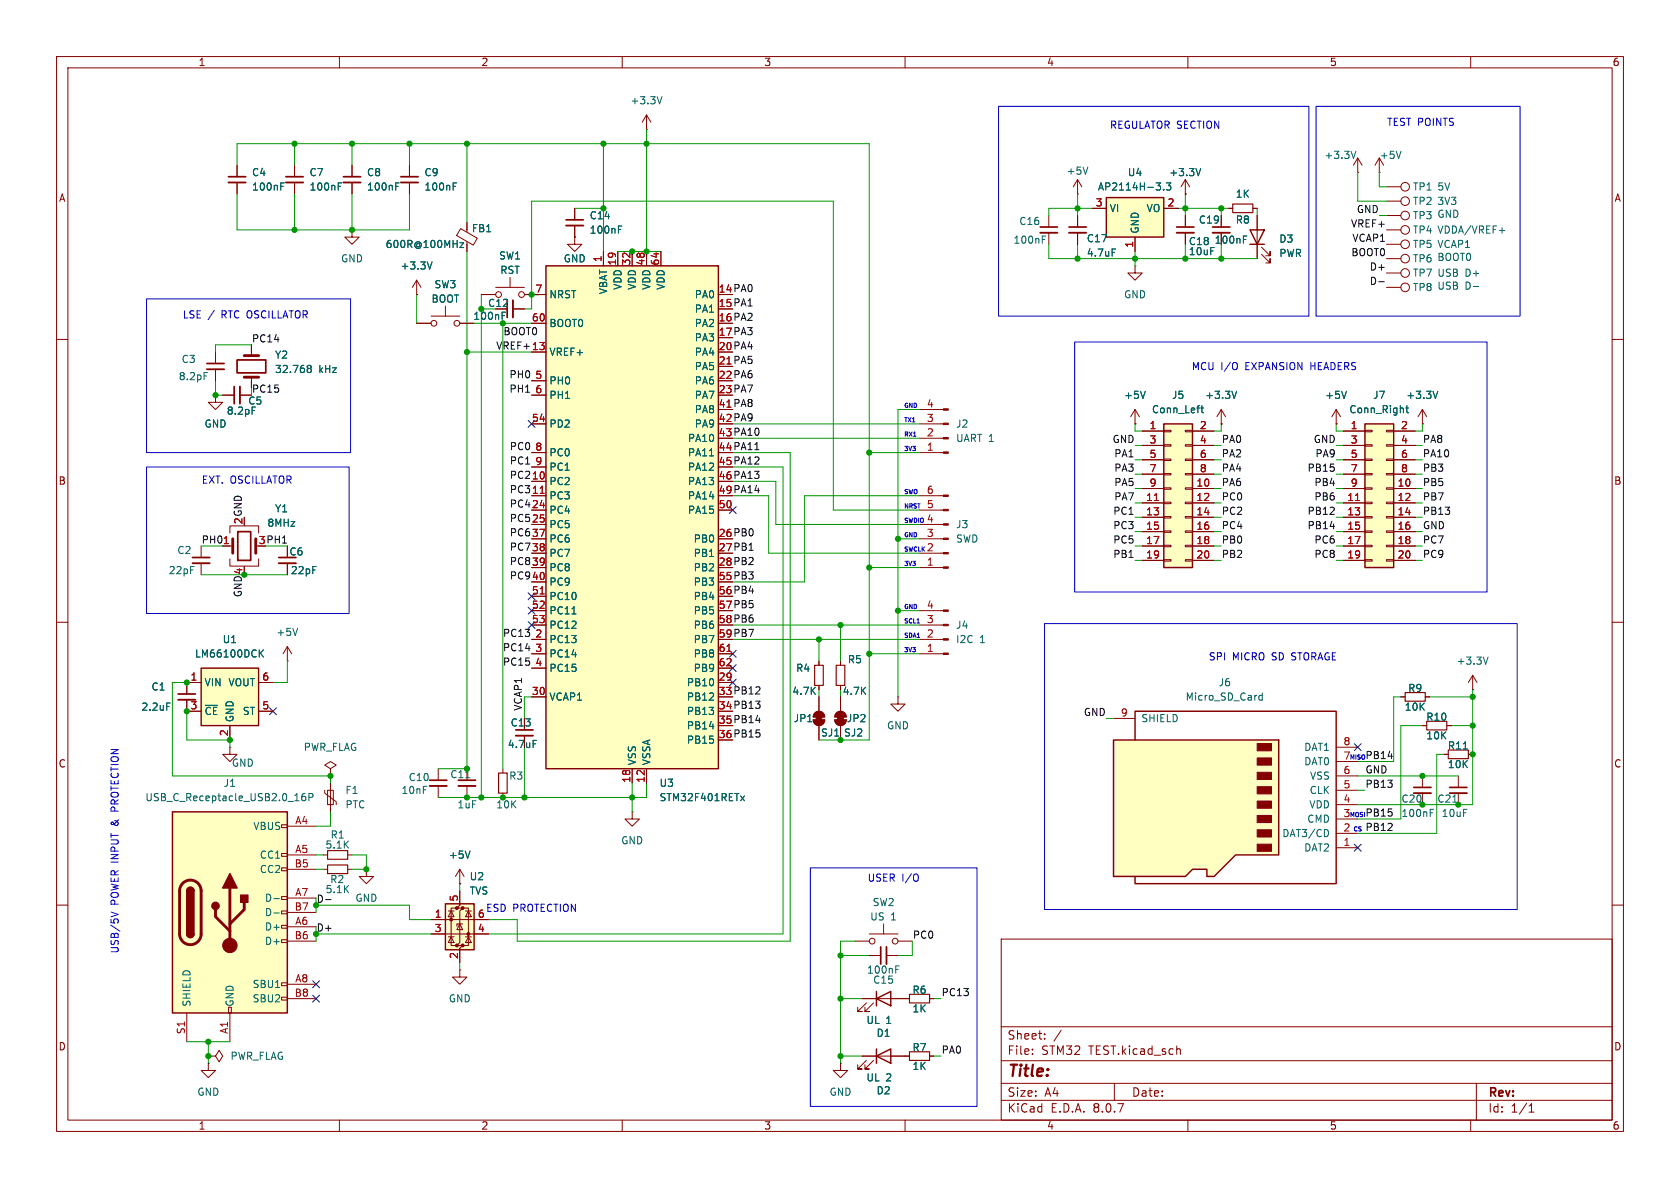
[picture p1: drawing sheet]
<svg xmlns="http://www.w3.org/2000/svg" width="297mm" height="210mm" viewBox="0 0 297 210" stroke-linecap="round" stroke-linejoin="round" font-family="sans-serif">
<defs><g id="words">
<text font-size="2.8" fill="#840000" x="178" y="190.9">Title:</text>
<g font-size="2.1" fill="#840000">
<text x="178" y="184">Sheet:</text>
<text x="178" y="186.7">File:</text>
<text x="184.1" y="186.7">STM32</text>
<text x="192.5" y="186.7">TEST.kicad_sch</text>
<text x="178" y="196.9">KiCad</text>
<text x="178" y="194.1">Size:</text>
<text x="184.7" y="194.1">A4</text>
<text x="185.7" y="196.9">E.D.A.</text>
<text x="193.3" y="196.9">8.0.7</text>
<text x="200" y="194.1">Date:</text>
<text x="263" y="194.3">Rev:</text>
<text x="263" y="196.9">Id:</text>
<text x="267.1" y="196.9">1/1</text>
</g>
<g font-size="1.8" fill="#840000">
<text x="35" y="11.9">1</text>
<text x="85" y="11.9">2</text>
<text x="135" y="11.9">3</text>
<text x="185" y="11.9">4</text>
<text x="235" y="11.9">5</text>
<text x="285" y="11.9">6</text>
<text x="10.3" y="35.9">A</text>
<text x="285.3" y="35.9">A</text>
<text x="127" y="51.8">14 PA0</text>
<text x="86.2" y="54.5">C12</text>
<text x="127" y="54.4">15 PA1</text>
<text x="127" y="56.9">16 PA2</text>
<text x="127" y="59.4">17 PA3</text>
<text x="127" y="62">20 PA4</text>
<text x="127" y="67.1">22 PA6</text>
<text x="127" y="69.6">23 PA7</text>
<text x="127" y="74.7">42 PA9</text>
<text x="127" y="77.2">43 PA10</text>
<text x="127" y="79.8">44 PA11</text>
<text x="127" y="82.3">45 PA12</text>
<text x="10.3" y="85.9">B</text>
<text x="127" y="84.8">46 PA13</text>
<text x="127" y="87.4">49 PA14</text>
<text x="285.3" y="85.9">B</text>
<text x="127" y="95">26 PB0</text>
<text x="51.1" y="98.4">C6</text>
<text x="127" y="97.5">27 PB1</text>
<text x="127" y="100.1">28 PB2</text>
<text x="127" y="102.6">55 PB3</text>
<text x="127" y="105.2">56 PB4</text>
<text x="127" y="107.7">57 PB5</text>
<text x="127" y="110.2">58 PB6</text>
<text x="127" y="112.8">59 PB7</text>
<text x="127" y="122.9">33 PB12</text>
<text x="127" y="125.5">34 PB13</text>
<text x="148.9" y="123">4.7K</text>
<text x="90.2" y="128.6">C13</text>
<text x="127" y="128">35 PB14</text>
<text x="127" y="130.6">36 PB15</text>
<text x="10.3" y="135.9">C</text>
<text x="285.3" y="135.9">C</text>
<text x="10.3" y="185.9">D</text>
<text x="285.3" y="185.9">D</text>
<text x="35" y="199.9">1</text>
<text x="85" y="199.9">2</text>
<text x="135" y="199.9">3</text>
<text x="185" y="199.9">4</text>
<text x="235" y="199.9">5</text>
<text x="285" y="199.9">6</text>
</g>
<g font-size="1.8" fill="#006464">
<text x="111.4" y="18.6">+3.3V</text>
<text x="234" y="28.3">+3.3V</text>
<text x="243.8" y="28.3">+5V</text>
<text x="44.5" y="31.3">C4</text>
<text x="44.5" y="33.9">100nF</text>
<text x="54.6" y="31.3">C7</text>
<text x="54.6" y="33.9">100nF</text>
<text x="64.8" y="31.3">C8</text>
<text x="64.8" y="33.9">100nF</text>
<text x="74.9" y="31.3">C9</text>
<text x="74.9" y="33.9">100nF</text>
<text x="188.5" y="31.1">+5V</text>
<text x="194" y="33.9">AP2114H-3.3</text>
<text x="199.3" y="31.3">U4</text>
<text x="206.6" y="31.3">+3.3V</text>
<text x="218.4" y="35.2">1K</text>
<text x="249.7" y="33.9">TP1</text>
<text x="254" y="33.9">5V</text>
<text x="83.3" y="41.2">FB1</text>
<text x="104.1" y="41.5">100nF</text>
<text x="104.1" y="39">C14</text>
<text x="180.1" y="40">C16</text>
<text x="196.1" y="37.7">VI</text>
<text x="201.5" y="41.4" transform="rotate(-90 201.5 41.4)">GND</text>
<text x="202.6" y="37.7">VO</text>
<text x="211.8" y="39.7">C19</text>
<text x="218.4" y="39.7">R8</text>
<text x="249.7" y="41.5">TP4 VDDA/VREF+</text>
<text x="249.7" y="39">TP3 GND</text>
<text x="249.7" y="36.4">TP2</text>
<text x="254" y="36.4">3V3</text>
<text x="60.2" y="46.6">GND</text>
<text x="68.1" y="44">600R@100MHz</text>
<text x="70.7" y="47.9">+3.3V</text>
<text x="88.1" y="46.1">SW1</text>
<text x="99.6" y="46.6">GND</text>
<text x="179.1" y="43.3">100nF</text>
<text x="192" y="43">C17</text>
<text x="192" y="45.6">4.7uF</text>
<text x="210.1" y="43.5">C18</text>
<text x="210.1" y="45.3">10uF</text>
<text x="214.6" y="43.3">100nF</text>
<text x="226.1" y="43.1">D3</text>
<text x="226.1" y="45.6">PWR</text>
<text x="249.7" y="46.6">TP6 BOOT0</text>
<text x="249.7" y="44">TP5 VCAP1</text>
<text x="76.2" y="53.7">BOOT</text>
<text x="76.7" y="51.2">SW3</text>
<text x="88.3" y="48.6">RST</text>
<text x="97" y="52.9">NRST</text>
<text x="107.5" y="52.1" transform="rotate(-90 107.5 52.1)">VBAT</text>
<text x="110.1" y="51.3" transform="rotate(-90 110.1 51.3)">VDD</text>
<text x="112.6" y="51.3" transform="rotate(-90 112.6 51.3)">VDD</text>
<text x="115.2" y="51.3" transform="rotate(-90 115.2 51.3)">VDD</text>
<text x="117.7" y="51.3" transform="rotate(-90 117.7 51.3)">VDD</text>
<text x="122.7" y="52.9">PA0</text>
<text x="198.6" y="52.9">GND</text>
<text x="249.7" y="51.7">TP8 USB</text>
<text x="249.7" y="49.1">TP7 USB</text>
<text x="259" y="51.4">D-</text>
<text x="259" y="49.1">D+</text>
<text x="83.6" y="56.7">100nF</text>
<text x="97" y="58">BOOT0</text>
<text x="122.7" y="55.5">PA1</text>
<text x="122.7" y="58">PA2</text>
<text x="32" y="64.4">C3</text>
<text x="48.5" y="63.6">Y2</text>
<text x="97" y="63.1">VREF+</text>
<text x="122.7" y="60.6">PA3</text>
<text x="122.7" y="63.1">PA4</text>
<text x="122.7" y="65.6">PA5</text>
<text x="31.5" y="67.4">8.2pF</text>
<text x="43.8" y="71.7">C5</text>
<text x="48.5" y="66.1">32.768</text>
<text x="56.3" y="66.1">kHz</text>
<text x="97" y="68.2">PH0</text>
<text x="97" y="70.7">PH1</text>
<text x="122.7" y="68.2">PA6</text>
<text x="122.7" y="70.7">PA7</text>
<text x="198.6" y="70.7">+5V</text>
<text x="207.1" y="70.7">J5</text>
<text x="213" y="70.7">+3.3V</text>
<text x="234.2" y="70.7">+5V</text>
<text x="242.6" y="70.7">J7</text>
<text x="248.5" y="70.7">+3.3V</text>
<text x="36.1" y="75.8">GND</text>
<text x="40" y="73.5">8.2pF</text>
<text x="97" y="75.8">PD2</text>
<text x="122.7" y="73.3">PA8</text>
<text x="122.7" y="75.8">PA9</text>
<text x="168.9" y="75.8">J2</text>
<text x="203.6" y="73.3">Conn_Left</text>
<text x="238.4" y="73.3">Conn_Right</text>
<text x="97" y="80.9">PC0</text>
<text x="97" y="83.4">PC1</text>
<text x="121.5" y="78.3">PA10</text>
<text x="121.5" y="80.9">PA11</text>
<text x="121.5" y="83.4">PA12</text>
<text x="168.9" y="78.3">UART 1</text>
<text x="97" y="86">PC2</text>
<text x="97" y="88.5">PC3</text>
<text x="121.5" y="86">PA13</text>
<text x="121.5" y="88.5">PA14</text>
<text x="47.2" y="93.3">8MHz</text>
<text x="48.5" y="90.8">Y1</text>
<text x="97" y="91">PC4</text>
<text x="97" y="93.6">PC5</text>
<text x="121.5" y="91">PA15</text>
<text x="168.9" y="93.6">J3</text>
<text x="29.7" y="101.7">22pF</text>
<text x="31.3" y="98.1">C2</text>
<text x="51.3" y="101.7">22pF</text>
<text x="97" y="96.1">PC6</text>
<text x="97" y="98.7">PC7</text>
<text x="97" y="101.2">PC8</text>
<text x="122.5" y="96.1">PB0</text>
<text x="122.5" y="98.7">PB1</text>
<text x="122.5" y="101.2">PB2</text>
<text x="168.9" y="96.1">SWD</text>
<text x="97" y="103.7">PC9</text>
<text x="97" y="106.3">PC10</text>
<text x="122.5" y="103.7">PB3</text>
<text x="122.5" y="106.3">PB4</text>
<text x="39.3" y="113.9">U1</text>
<text x="48.8" y="112.6">+5V</text>
<text x="97" y="113.9">PC13</text>
<text x="97" y="108.8">PC11</text>
<text x="97" y="111.4">PC12</text>
<text x="122.5" y="108.8">PB5</text>
<text x="122.5" y="111.4">PB6</text>
<text x="122.5" y="113.9">PB7</text>
<text x="168.9" y="111.4">J4</text>
<text x="168.9" y="113.9">I2C</text>
<text x="173.2" y="113.9">1</text>
<text x="34.4" y="116.4">LM66100DCK</text>
<text x="97" y="116.4">PC14</text>
<text x="97" y="119">PC15</text>
<text x="122.5" y="116.4">PB8</text>
<text x="122.5" y="119">PB9</text>
<text x="140.6" y="119">R4</text>
<text x="149.8" y="117.4">R5</text>
<text x="257.4" y="117.7">+3.3V</text>
<text x="24.9" y="125.8">2.2uF</text>
<text x="26.7" y="122.3">C1</text>
<text x="36.1" y="121.5">VIN</text>
<text x="40.3" y="121.5">VOUT</text>
<text x="97" y="124.1">VCAP1</text>
<text x="121.3" y="121.5">PB10</text>
<text x="121.3" y="124.1">PB12</text>
<text x="140" y="123">4.7K</text>
<text x="209.5" y="124.1">Micro_SD_Card</text>
<text x="215.3" y="121.5">J6</text>
<text x="248.2" y="125.8">10K</text>
<text x="248.8" y="122.5">R9</text>
<text x="36.1" y="126.6">~{CE}</text>
<text x="41.5" y="127.8" transform="rotate(-90 41.5 127.8)">GND</text>
<text x="42.8" y="126.6">ST</text>
<text x="121.3" y="126.6">PB13</text>
<text x="121.3" y="129.1">PB14</text>
<text x="121.3" y="131.7">PB15</text>
<text x="140.2" y="127.9">JP1</text>
<text x="145" y="130.4">SJ1</text>
<text x="149.1" y="130.4">SJ2</text>
<text x="149.6" y="127.9">JP2</text>
<text x="156.7" y="129.1">GND</text>
<text x="201.7" y="127.9">SHIELD</text>
<text x="252.1" y="127.6">R10</text>
<text x="252.1" y="130.9">10K</text>
<text x="40.9" y="135.7">GND</text>
<text x="53.6" y="132.9">PWR_FLAG</text>
<text x="79.5" y="137.8">C11</text>
<text x="89.7" y="132.4">4.7uF</text>
<text x="112.6" y="135.4" transform="rotate(-90 112.6 135.4)">VSS</text>
<text x="115.2" y="135.4" transform="rotate(-90 115.2 135.4)">VSSA</text>
<text x="230.5" y="135.5">DAT0</text>
<text x="230.5" y="132.9">DAT1</text>
<text x="255.9" y="132.7">R11</text>
<text x="255.9" y="136">10K</text>
<text x="25.6" y="141.8">USB_C_Receptacle_USB2.0_16P</text>
<text x="39.4" y="139.3">J1</text>
<text x="61" y="140.6">F1</text>
<text x="61" y="143.1">PTC</text>
<text x="70.9" y="140.6">10nF</text>
<text x="72.1" y="138.3">C10</text>
<text x="80.8" y="143.1">1uF</text>
<text x="87.6" y="143.1">10K</text>
<text x="89.9" y="138">R3</text>
<text x="116.5" y="141.8">STM32F401RETx</text>
<text x="116.5" y="139.3">U3</text>
<text x="231.4" y="143.1">VDD</text>
<text x="231.4" y="140.6">CLK</text>
<text x="231.5" y="138">VSS</text>
<text x="247.7" y="142.1">C20</text>
<text x="254" y="142.1">C21</text>
<text x="44.7" y="146.9">VBUS</text>
<text x="58.3" y="148.4">R1</text>
<text x="109.7" y="149.5">GND</text>
<text x="226.6" y="148.2">DAT3/CD</text>
<text x="231" y="145.6">CMD</text>
<text x="247.7" y="144.6">100nF</text>
<text x="254.8" y="144.6">10uF</text>
<text x="45.8" y="152">CC1</text>
<text x="45.8" y="154.5">CC2</text>
<text x="57.4" y="150.2">5.1K</text>
<text x="79.2" y="152">+5V</text>
<text x="82.9" y="155.8">U2</text>
<text x="230.5" y="150.7">DAT2</text>
<text x="46.7" y="159.6">D-</text>
<text x="57.5" y="158.1">5.1K</text>
<text x="58.3" y="156.3">R2</text>
<text x="62.7" y="159.6">GND</text>
<text x="82.9" y="158.3">TVS</text>
<text x="154.2" y="160.4">SW2</text>
<text x="46.7" y="164.7">D+</text>
<text x="46.7" y="167.2">D+</text>
<text x="46.7" y="162.2">D-</text>
<text x="153.7" y="162.9">US</text>
<text x="157.5" y="162.9">1</text>
<text x="153.2" y="172.3">100nF</text>
<text x="33.9" y="178.1" transform="rotate(-90 33.9 178.1)">SHIELD</text>
<text x="41.5" y="178.1" transform="rotate(-90 41.5 178.1)">GND</text>
<text x="44.6" y="174.9">SBU1</text>
<text x="44.6" y="177.4">SBU2</text>
<text x="79.2" y="177.4">GND</text>
<text x="154.3" y="174.1">C15</text>
<text x="161.2" y="175.9">R6</text>
<text x="161.2" y="179.2">1K</text>
<text x="153.1" y="181.2">UL</text>
<text x="154.9" y="183.5">D1</text>
<text x="156.6" y="181.2">1</text>
<text x="40.6" y="187.6">PWR_FLAG</text>
<text x="153.1" y="191.4">UL</text>
<text x="156.6" y="191.4">2</text>
<text x="161.2" y="186">R7</text>
<text x="161.2" y="189.3">1K</text>
<text x="34.8" y="193.9">GND</text>
<text x="146.6" y="193.9">GND</text>
<text x="154.9" y="193.6">D2</text>
</g>
<g font-size="1.8" fill="#0000c2">
<text x="196.1" y="23">REGULATOR SECTION</text>
<text x="245.1" y="22.5">TEST POINTS</text>
<text x="32.2" y="56.5">LSE /</text>
<text x="39.3" y="56.5">RTC OSCILLATOR</text>
<text x="210.6" y="65.6">MCU I/O</text>
<text x="220.3" y="65.6">EXPANSION</text>
<text x="231.9" y="65.6">HEADERS</text>
<text x="35.6" y="85.7">EXT. OSCILLATOR</text>
<text x="163.8" y="92.5">4</text>
<text x="213.6" y="116.9">SPI</text>
<text x="217.9" y="116.9">MICRO SD STORAGE</text>
<text x="237.4" y="134.4">7</text>
<text x="21.2" y="143" transform="rotate(-90 21.2 143)">PROTECTION</text>
<text x="21.2" y="145.7" transform="rotate(-90 21.2 145.7)">&amp;</text>
<text x="237.4" y="144.5">3</text>
<text x="21.2" y="160" transform="rotate(-90 21.2 160)">POWER INPUT</text>
<text x="85.8" y="161.4">ESD PROTECTION</text>
<text x="153.3" y="156.1">USER I/O</text>
<text x="21.2" y="168.6" transform="rotate(-90 21.2 168.6)">USB/5V</text>
</g>
<g font-size="1.8" fill="#a90000">
<text x="193.6" y="36.6">3</text>
<text x="206.3" y="36.6">2</text>
<text x="106.4" y="46.4" transform="rotate(-90 106.4 46.4)">1</text>
<text x="109" y="47" transform="rotate(-90 109 47)">19</text>
<text x="111.5" y="47" transform="rotate(-90 111.5 47)">32</text>
<text x="114" y="47" transform="rotate(-90 114 47)">48</text>
<text x="116.6" y="47" transform="rotate(-90 116.6 47)">64</text>
<text x="200.4" y="43.9" transform="rotate(-90 200.4 43.9)">1</text>
<text x="94.5" y="51.8">7</text>
<text x="127" y="51.8">14</text>
<text x="93.9" y="56.9">60</text>
<text x="127" y="54.4">15</text>
<text x="127" y="56.9">16</text>
<text x="127" y="59.4">17</text>
<text x="93.9" y="62">13</text>
<text x="127" y="64.5">21 PA5</text>
<text x="127" y="62">20</text>
<text x="127" y="64.5">21</text>
<text x="94.5" y="67.1">5</text>
<text x="94.5" y="69.6">6</text>
<text x="127" y="67.1">22</text>
<text x="127" y="69.6">23</text>
<text x="93.9" y="74.7">54</text>
<text x="127" y="72.1">41 PA8</text>
<text x="127" y="72.1">41</text>
<text x="127" y="74.7">42</text>
<text x="127" y="77.2">43</text>
<text x="163.8" y="77.2">2</text>
<text x="163.8" y="74.7">3</text>
<text x="163.8" y="72.1">4</text>
<text x="203.1" y="75.9">1</text>
<text x="212" y="75.9">2</text>
<text x="238.7" y="75.9">1</text>
<text x="247.6" y="75.9">2</text>
<text x="94.5" y="79.8">8</text>
<text x="94.5" y="82.3">9</text>
<text x="127" y="79.8">44</text>
<text x="127" y="82.3">45</text>
<text x="163.8" y="79.8">1</text>
<text x="203.1" y="78.5">3</text>
<text x="203.1" y="81">5</text>
<text x="203.1" y="83.6">7</text>
<text x="212" y="78.5">4</text>
<text x="212" y="81">6</text>
<text x="212" y="83.6">8</text>
<text x="238.7" y="78.5">3</text>
<text x="238.7" y="81">5</text>
<text x="238.7" y="83.6">7</text>
<text x="247.6" y="78.5">4</text>
<text x="247.6" y="81">6</text>
<text x="247.6" y="83.6">8</text>
<text x="93.9" y="84.8">10</text>
<text x="93.9" y="87.4">11</text>
<text x="93.9" y="89.9">24</text>
<text x="127" y="89.9">50</text>
<text x="127" y="84.8">46</text>
<text x="127" y="87.4">49</text>
<text x="163.8" y="89.9">5</text>
<text x="163.8" y="87.4">6</text>
<text x="202.5" y="88.6">11</text>
<text x="203.1" y="86.1">9</text>
<text x="211.4" y="86.1">10</text>
<text x="211.4" y="88.6">12</text>
<text x="238.1" y="88.6">11</text>
<text x="238.7" y="86.1">9</text>
<text x="247" y="86.1">10</text>
<text x="247" y="88.6">12</text>
<text x="42.9" y="92.8" transform="rotate(-90 42.9 92.8)">2</text>
<text x="93.9" y="92.5">25</text>
<text x="93.9" y="95">37</text>
<text x="127" y="95">26</text>
<text x="163.8" y="95">3</text>
<text x="202.5" y="91.2">13</text>
<text x="202.5" y="93.7">15</text>
<text x="211.4" y="91.2">14</text>
<text x="211.4" y="93.7">16</text>
<text x="238.1" y="91.2">13</text>
<text x="238.1" y="93.7">15</text>
<text x="247" y="91.2">14</text>
<text x="247" y="93.7">16</text>
<text x="39.3" y="96.3">1</text>
<text x="42.9" y="101.7" transform="rotate(-90 42.9 101.7)">4</text>
<text x="45.6" y="96.3">3</text>
<text x="93.9" y="97.5">38</text>
<text x="93.9" y="100.1">39</text>
<text x="127" y="97.5">27</text>
<text x="127" y="100.1">28</text>
<text x="163.8" y="100.1">1</text>
<text x="163.8" y="97.5">2</text>
<text x="202.5" y="96.3">17</text>
<text x="202.5" y="98.8">19</text>
<text x="211.4" y="96.3">18</text>
<text x="211.4" y="98.8">20</text>
<text x="238.1" y="96.3">17</text>
<text x="238.1" y="98.8">19</text>
<text x="247" y="96.3">18</text>
<text x="247" y="98.8">20</text>
<text x="93.9" y="102.6">40</text>
<text x="93.9" y="105.2">51</text>
<text x="93.9" y="107.7">52</text>
<text x="127" y="102.6">55</text>
<text x="127" y="105.2">56</text>
<text x="127" y="107.7">57</text>
<text x="163.8" y="107.7">4</text>
<text x="93.9" y="110.2">53</text>
<text x="94.5" y="112.8">2</text>
<text x="127" y="110.2">58</text>
<text x="127" y="112.8">59</text>
<text x="163.8" y="112.8">2</text>
<text x="163.8" y="110.2">3</text>
<text x="94.5" y="115.3">3</text>
<text x="94.5" y="117.9">4</text>
<text x="127" y="115.3">61</text>
<text x="127" y="117.9">62</text>
<text x="163.8" y="115.3">1</text>
<text x="33.6" y="120.4">1</text>
<text x="33.6" y="125.5">3</text>
<text x="46.3" y="125.5">5</text>
<text x="46.3" y="120.4">6</text>
<text x="93.9" y="122.9">30</text>
<text x="127" y="120.4">29</text>
<text x="127" y="122.9">33</text>
<text x="127" y="125.5">34</text>
<text x="40.4" y="130.2" transform="rotate(-90 40.4 130.2)">2</text>
<text x="127" y="128">35</text>
<text x="127" y="130.6">36</text>
<text x="198" y="126.7">9</text>
<text x="237.4" y="131.8">8</text>
<text x="237.4" y="136.9">6</text>
<text x="111.5" y="138.5" transform="rotate(-90 111.5 138.5)">18</text>
<text x="114" y="138.5" transform="rotate(-90 114 138.5)">12</text>
<text x="237.4" y="142">4</text>
<text x="237.4" y="139.4">5</text>
<text x="52.1" y="145.8">A4</text>
<text x="237.4" y="149.6">1</text>
<text x="237.4" y="147.1">2</text>
<text x="52" y="153.4">B5</text>
<text x="52.1" y="150.9">A5</text>
<text x="52" y="161">B7</text>
<text x="52.1" y="158.5">A7</text>
<text x="81" y="159.5" transform="rotate(-90 81 159.5)">5</text>
<text x="52" y="166.1">B6</text>
<text x="52.1" y="163.6">A6</text>
<text x="76.8" y="162.3">1</text>
<text x="76.8" y="164.8">3</text>
<text x="84.4" y="164.8">4</text>
<text x="84.4" y="162.3">6</text>
<text x="52.1" y="173.7">A8</text>
<text x="81" y="169.6" transform="rotate(-90 81 169.6)">2</text>
<text x="52" y="176.3">B8</text>
<text x="32.8" y="182.9" transform="rotate(-90 32.8 182.9)">S1</text>
<text x="40.4" y="182.9" transform="rotate(-90 40.4 182.9)">A1</text>
</g>
<g font-size="1.8" fill="#0f0f0f">
<text x="238.7" y="40.3">VREF+</text>
<text x="239.8" y="37.8">GND</text>
<text x="238.8" y="45.4">BOOT0</text>
<text x="239" y="42.8">VCAP1</text>
<text x="242.1" y="47.9">D+</text>
<text x="242.1" y="50.5">D-</text>
<text x="88.9" y="59.3">BOOT0</text>
<text x="44.4" y="60.6">PC14</text>
<text x="87.6" y="61.9">VREF+ 13</text>
<text x="90" y="69.5">PH1</text>
<text x="90" y="67">PH0</text>
<text x="90" y="82.2">PC1</text>
<text x="90" y="79.7">PC0</text>
<text x="196.6" y="78.4">GND</text>
<text x="196.9" y="83.5">PA3</text>
<text x="196.9" y="80.9">PA1</text>
<text x="215.9" y="78.4">PA0</text>
<text x="215.9" y="80.9">PA2</text>
<text x="215.9" y="83.5">PA4</text>
<text x="231.1" y="83.5">PB15</text>
<text x="232.1" y="78.4">GND</text>
<text x="232.4" y="80.9">PA9</text>
<text x="251.5" y="78.4">PA8</text>
<text x="251.5" y="80.9">PA10</text>
<text x="251.5" y="83.5">PB3</text>
<text x="90" y="89.8">PC4</text>
<text x="90" y="87.3">PC3</text>
<text x="90" y="84.7">PC2</text>
<text x="196.9" y="86">PA5</text>
<text x="196.9" y="88.6">PA7</text>
<text x="215.9" y="88.6">PC0</text>
<text x="215.9" y="86">PA6</text>
<text x="232.3" y="88.6">PB6</text>
<text x="232.3" y="86">PB4</text>
<text x="251.5" y="86">PB5</text>
<text x="251.5" y="88.6">PB7</text>
<text x="42.9" y="92.8" transform="rotate(-90 42.9 92.8)">2 GND</text>
<text x="90" y="92.4">PC5</text>
<text x="90" y="94.9">PC6</text>
<text x="196.7" y="93.6">PC3</text>
<text x="196.7" y="91.1">PC1</text>
<text x="215.9" y="93.6">PC4</text>
<text x="215.9" y="91.1">PC2</text>
<text x="231.1" y="91.1">PB12</text>
<text x="231.1" y="93.6">PB14</text>
<text x="251.5" y="91.1">PB13</text>
<text x="251.5" y="93.6">GND</text>
<text x="35.6" y="96.2">PH01</text>
<text x="45.6" y="96.3">3 PH1</text>
<text x="90" y="97.4">PC7</text>
<text x="90" y="100">PC8</text>
<text x="196.7" y="98.7">PB1</text>
<text x="196.7" y="96.2">PC5</text>
<text x="215.9" y="98.7">PB2</text>
<text x="215.9" y="96.2">PB0</text>
<text x="232.3" y="96.2">PC6</text>
<text x="232.3" y="98.7">PC8</text>
<text x="251.5" y="96.2">PC7</text>
<text x="251.5" y="98.7">PC9</text>
<text x="42.8" y="105.7" transform="rotate(-90 42.8 105.7)">GND4</text>
<text x="90" y="102.5">PC9</text>
<text x="88.8" y="112.7">PC13</text>
<text x="88.8" y="115.2">PC14</text>
<text x="88.8" y="117.8">PC15</text>
<text x="92.4" y="125.7" transform="rotate(-90 92.4 125.7)">VCAP1</text>
<text x="191.5" y="126.7">GND</text>
<text x="241.3" y="136.8">GND</text>
<text x="241.3" y="134.3">PB14</text>
<text x="241.3" y="139.4">PB13</text>
<text x="241.3" y="144.4">PB15</text>
<text x="241.3" y="147">PB12</text>
<text x="161.3" y="166">PC0</text>
<text x="166.4" y="176.2">PC13</text>
<text x="166.4" y="186.3">PA0</text>
</g>
<g font-size="1.8" fill="#009600">
<text x="44.4" y="69.5">PC15</text>
<text x="55.9" y="159.7">D-</text>
<text x="55.9" y="164.8">D+</text>
</g>
<g font-size="1.1" fill="#0000c2">
<text x="159.8" y="72.1">GND</text>
<text x="159.8" y="74.7">TX1</text>
<text x="159.8" y="77.2">RX1</text>
<text x="159.8" y="79.8">3V3</text>
<text x="159.8" y="89.9">NRST</text>
<text x="159.8" y="87.4">SWO</text>
<text x="159.8" y="92.5">SWDIO</text>
<text x="159.8" y="95">GND</text>
<text x="159.8" y="100.1">3V3</text>
<text x="159.8" y="97.5">SWCLK</text>
<text x="159.8" y="107.7">GND</text>
<text x="159.8" y="110.2">SCL1</text>
<text x="159.8" y="112.8">SDA1</text>
<text x="159.8" y="115.3">3V3</text>
<text x="238.5" y="134.5">MISO</text>
<text x="238.5" y="144.6">MOSI</text>
<text x="239.1" y="147.2">CS</text>
</g>
</g></defs>
<g fill="none" stroke="#840000" stroke-width=".18">
<path d="M10 10h277v190h-277zM12 12h273v186h-273zM60 10v2M110 10v2M160 10v2M210 10v2M260 10v2M41.9 29.2v2M41.9 32.3v2M52.1 29.2v2M52.1 32.3v2M62.2 29.2v2"/>
<path d="M62.2 32.3v2M82.5 39.4v1.6M101.6 36.8v2.1M101.6 39.9v2M190.5 38.1v2M62.2 40.6v1.3h1.3l-1.3 1.3-1.2-1.3h1.2M62.2 40.6h.1M73.7 52.1h.1M73.7 57.2h2.5M73.7 49.5l-.8 1.3M73.7 49.5v2.6M73.7 49.5l.7 1.3"/>
<path d="M76.2 55.9h5.1M78.7 54.1v1.8M81.3 57.2h2.5M81.4 40.4l3 1.7-.7 1.2-3-1.7zM82.5 42.7v1.8M101.6 41.9v1.3h1.3l-1.3 1.3-1.3-1.3h1.3M101.6 41.9h.1M190.5 41.1v2.1M10 60h2M38.1 69.9v1.2h1.3l-1.3 1.3-1.3-1.3h1.3M38.1 69.9h.1M38.1 62.2v2.1"/>
<path d="M38.1 65.3v2M285 60h2M10 110h2M285 110h2M77.5 135.9v2M77.5 138.9v2.1M82.5 138.9v2.1M88.9 135.9v.8M64.8 153.7v1.2h1.2l-1.2 1.3-1.3-1.3h1.3M64.8 153.7h.1M88.9 140.2v.8M10 160h2"/>
<path d="M151.1 166.4h2.6M152.4 176.5h7.6M153.2 177.3l-1.6 1.5h.8h-.8v-.7M153.7 165.1h5M153.7 168.9h2M154.4 177.3l-1.5 1.5h.8h-.8v-.7M156.2 163.3v1.8M156.7 168.9h2M158.7 166.4h2.6M177 166h108v32h-108zM285 160h2M60 198v2"/>
<path d="M110 198v2M148.6 188v1.2h1.3l-1.3 1.3-1.3-1.3h1.3M148.6 188h.1M152.4 186.7h7.6M153.2 187.5l-1.6 1.5h.8h-.8v-.8M154.4 187.5l-1.5 1.5h.8h-.8v-.8M160 198v2M177 194.5h108M177 191.5h108M177 187.5h108M177 181.5h108M182.5 186.3v.1"/>
<path d="M182.5 185.5v.1M184.7 183.6v.1M184.7 182.8v.1M187.6 182.1l-1.3 2M197 191.5v3M208.2 185.4h.3l.2 .2v.8M210 198v2M260 198v2M261 191.5v6.5M270.3 196.6h.9M270.3 195.5l.4-.4v1.5"/>
<circle cx="76.7" cy="57.2" r=".51"/>
<circle cx="80.8" cy="57.2" r=".51"/>
<circle cx="154.2" cy="166.4" r=".51"/>
<circle cx="158.2" cy="166.4" r=".51"/>
</g>
<path d="M40.4 32.3h3M50.5 32.3h3.1M60.7 32.3h3.1M100.1 39.9h3M189 41.1h3M36.6 65.3h3M75.9 138.9h3.1M81 138.9h3.1M156.7 167.4v3" fill="none" stroke="#840000" stroke-width=".33"/>
<path d="M40.4 31.2h3M50.5 31.2h3.1M60.7 31.2h3.1M100.1 38.9h3M189 40.1h3M36.6 64.3h3M75.9 137.9h3.1M81 137.9h3.1M155.7 167.4v3" fill="none" stroke="#840000" stroke-width=".3"/>
<g fill="none" stroke="#006464" stroke-width=".18">
<path d="M49.6 32.9h.5M49.6 32.3h.6M59.8 32.9h.4M59.8 32.3h.6M70 32.9h.4M70 32.3h.6M109.3 40h.6M76.4 46.3l-.4 1.3M81.3 42.9h.7l-.7 .9h.7M109.3 40.6h.5M196.6 44h.6M36.1 65.9h.6"/>
<path d="M82.3 137.5h.8M158.4 171.4h.4M158.4 170.8h.6"/>
</g>
<path d="M154.9 176.5l2.6-1.2v2.5zM154.9 175.3v2.5M154.9 186.7l2.6-1.3v2.6zM154.9 185.4v2.6" fill="none" stroke="#840000" stroke-width=".25"/>
<path d="M88.1 136.7h1.6v3.5h-1.6z" fill="none" stroke="#840000" stroke-width=".2"/>
<path d="M78.7 159.8h5.1v8.1h-5.1z" fill="#ffffc2"/>
<g fill="#840000" stroke="#840000" stroke-width=".18">
<circle cx="79.8" cy="162.6" r=".25"/>
<circle cx="80.8" cy="167.1" r=".25"/>
<circle cx="80.8" cy="160.5" r=".25"/>
<circle cx="81.8" cy="167.1" r=".25"/>
<circle cx="81.8" cy="160.5" r=".25"/>
<circle cx="82.8" cy="165.1" r=".25"/>
</g>
<g fill="none" stroke="#840000" stroke-width=".18">
<path d="M72.4 29.2v2M72.4 32.3v2M190.5 34.3h.1M190.5 31.8l-.8 1.2M190.5 31.8v2.5M190.5 31.8l.8 1.2M209.5 34.3h.1M209.5 31.8l-.7 1.2M209.5 31.8v2.5M209.5 31.8l.8 1.2M215.9 38.1v2M85.1 52.1h2.5"/>
<path d="M87.6 50.8h5.1M90.2 49v1.8M90.7 54.6h2M92.7 52.1h2.5M215.9 41.1v2.1M39.4 69.9h2M42.4 69.9h2M44.4 61v1.9M44.4 66.7v1.9M57.1 153.7h.8M61.5 153.7h.7M81.3 157.5v2.5l-.5 .5h1l-.5 .5v5.6l-.5 .5h1l-.5 .5v2.6"/>
<path d="M76.2 165.1h10.2M76.2 162.6h10.2M79.2 165.6h1.1M79.2 161h1.1M79.8 161l.5 1.1h-1.1zM79.8 165.6l.5 1h-1.1zM80.8 160.5h-1v6.6h1M81.3 163.3l.5 1h-1zM81.3 171.5v1.2h1.2l-1.2 1.3-1.3-1.3h1.3M81.3 171.5h.1M81.8 163.3h-1v.4M81.8 160.5h1v6.6h-1"/>
<path d="M82.3 165.6h1M82.3 161h1M82.8 165.6l.5 1h-1zM82.8 161l.5 1.1h-1z"/>
<circle cx="88.1" cy="52.1" r=".51"/>
<circle cx="92.2" cy="52.1" r=".51"/>
</g>
<path d="M78.7 159.8h5.1v8.1h-5.1z" fill="none" stroke="#840000" stroke-width=".25"/>
<g fill="none" stroke="#006464" stroke-width=".18">
<path d="M80.1 32.9h.4M80.1 32.3h.6M192.3 29.5l-.4 1.3M212.3 29.8l-.5 1.3M88.8 55.8h.4M88.8 55.2h.6M219.8 42.3h.4M219.8 41.7h.6M54.4 65.1h.2M54.4 64.6h.4l.2 .1v.2l-.2 .2M54.6 65.1h.2M54.6 65.1l-.2 .1"/>
<path d="M54.8 65.1l.2 .3v.3l-.2 .2-.4-.1"/>
</g>
<path d="M70.9 32.3h3M90.7 53.1v3M214.4 41.1h3M42.4 68.3v3.1" fill="none" stroke="#840000" stroke-width=".33"/>
<path d="M70.9 31.2h3M89.7 53.1v3M214.4 40.1h3M41.4 68.3v3.1M41.9 63.6h5.1v2.3h-5.1z" fill="none" stroke="#840000" stroke-width=".3"/>
<path d="M43.2 66.7h2.5M43.2 62.9h2.5" fill="none" stroke="#840000" stroke-width=".51"/>
<path d="M57.9 152.9h3.6v1.5h-3.6z" fill="none" stroke="#840000" stroke-width=".2"/>
<path d="M195.6 34.9h10.1v7h-10.1z" fill="#ffffc2"/>
<path d="M195.6 34.9h10.1v7h-10.1z" fill="none" stroke="#840000" stroke-width=".25"/>
<g fill="none" stroke="#840000" stroke-width=".18">
<path d="M193 36.8h2.6M205.7 36.8h2.6M200.7 41.9v2.6M33 120.7v2M33 123.7v2M58.4 135.9l1-.6-1-.7-1 .7 1 .6v1.3M58.4 137.2h.1M251.5 137.2v2M251.5 128.3h.7M255.3 133.4h.7M255.8 128.3h.7M257.8 137.2v2"/>
<path d="M259.6 133.4h.7M81.3 156.2h.1M81.3 153.7l-.8 1.2M81.3 153.7v2.5M81.3 153.7l.7 1.2M251.5 140.2v2M257.8 140.2v2"/>
</g>
<path d="M205.7 33.5v.1M206.2 32.3h.8l-.4 .5 .3 .1v.6l-.2 .1-.5-.1M29.5 124.3h.6M258.7 132.4h.7M83.1 150.4l-.4 1.3M252.8 143.7h.5M252.8 143.1h.6M256.8 141.8h.8" fill="none" stroke="#006464" stroke-width=".18"/>
<path d="M31.5 123.7h3M249.9 140.2h3.1M256.3 140.2h3" fill="none" stroke="#840000" stroke-width=".33"/>
<path d="M31.5 122.7h3M249.9 139.2h3.1M256.3 139.2h3" fill="none" stroke="#840000" stroke-width=".3"/>
<path d="M252.2 127.5h3.6v1.5h-3.6zM256 132.6h3.6v1.5h-3.6z" fill="none" stroke="#840000" stroke-width=".2"/>
<path d="M30.5 143.5h20.3v35.6h-20.3z" fill="#ffffc2"/>
<g fill="none" stroke="#840000" stroke-width=".18">
<path d="M39.4 96.5h1.7M40.6 98.8v1.3h5.1v-1.3M40.6 94.2v-1.2h5.1v1.2M50.8 99.6v2M43.2 100.1v.2M50.8 116.8h.1M50.8 114.3v2.5M50.8 114.3l-.8 1.3M50.8 114.3l.8 1.3M49.8 158.5h1v.5h-1zM49.8 153.4h1v.5h-1zM49.8 150.9h1v.5h-1z"/>
<path d="M49.8 145.8h1v.5h-1zM50.8 146.1h5.1M50.8 151.1h5.1M50.8 158.8h5.1M50.8 153.7h5.1M111.8 143.5v1.3h1.2l-1.2 1.3-1.3-1.3h1.3M111.8 143.5h.1M33 179.1v5.1M40.4 178.1h.5v1h-.5zM40.6 179.1v5.1M49.8 176.3h1v.5h-1zM49.8 173.7h1v.5h-1z"/>
<path d="M49.8 166.1h1v.5h-1zM49.8 163.6h1v.5h-1zM49.8 161h1v.5h-1zM50.8 163.8h5.1M50.8 174h5.1M50.8 166.4h5.1M50.8 161.3h5.1M50.8 176.5h5.1"/>
</g>
<path d="M30.5 143.5h20.3v35.6h-20.3zM33 157.5a.64 .64 0 0 1 .7-.7 .64 .64 0 0 1 .6 .7M33 165.1a.64 .64 0 0 0 .7 .6 .64 .64 0 0 0 .6-.6" fill="none" stroke="#840000" stroke-width=".25"/>
<path d="M41.1 95.3v2.5M45.2 95.3v2.5M32.3 156.1a1.9 1.9 0 0 1 2.1-.4 1.9 1.9 0 0 1 1.2 1.8v7.6a1.91 1.91 0 0 1-1.9 1.9 1.91 1.91 0 0 1-2-1.9l.1-7.8 .1-.6zM40.6 157v10.1M43.2 159.5v1.3l-2.6 2.5M38.1 160.8v1.3l2.5 2.5" fill="none" stroke="#840000" stroke-width=".51"/>
<g fill="#840000" stroke="#840000" stroke-width=".25">
<path d="M33 165.1h1.3a.64 .64 0 0 1-.6 .6 .64 .64 0 0 1-.7-.6z"/>
<path d="M33 157.5h1.3v7.6h-1.3z"/>
<path d="M33.2 157a.64 .64 0 0 1 .7-.1 .64 .64 0 0 1 .4 .6h-1.3z"/>
<path d="M40.6 154.4l1.3 2.6h-2.5z"/>
<path d="M42.5 158.2h1.3v1.3h-1.3z"/>
<circle cx="38.1" cy="160.1" r=".63"/>
</g>
<circle cx="40.6" cy="167.1" r="1.27" fill="#840000" stroke="#840000" stroke-width=".18"/>
<path d="M52.6 111.1l-.4 1.2M48.4 158.8h1M53.9 140.3h-.3a.86 .86 0 0 0 0 1.2l.4-.1 .1-.4-.3-.2h-.2l-.3 .2M54.6 140.9h.6l.1-.2v-.3l-.7-.1v1.2M48.4 161.4h1" fill="none" stroke="#006464" stroke-width=".18"/>
<path d="M42 94h2.3v5.1h-2.3zM49.3 98.6h3" fill="none" stroke="#840000" stroke-width=".3"/>
<path d="M49.3 99.6h3" fill="none" stroke="#840000" stroke-width=".33"/>
<path d="M35.6 118.1h10.1v10.2h-10.1z" fill="#ffffc2"/>
<path d="M35.6 118.1h10.1v10.2h-10.1z" fill="none" stroke="#840000" stroke-width=".25"/>
<g fill="none" stroke="#840000" stroke-width=".18">
<path d="M200.7 74.9h.1M200.7 72.4l-.8 1.3M200.7 72.4v2.5M200.7 72.4l.7 1.3M144.8 116.8v.8M260.3 119.4l-.7 1.3M260.3 119.4v2.5M260.3 119.4l.8 1.3M33 120.7h2.6M33 125.7h2.6M40.6 128.3v2.5M45.7 120.7h2.6"/>
<path d="M45.7 125.7h2.6M143.8 127.3h2a1.02 1.02 0 0 1-1 1 1.02 1.02 0 0 1-1-1zM144.1 126a1.02 1.02 0 0 1 1.1-.2 1.02 1.02 0 0 1 .6 .9h-2zM144.8 121.2v.7M144.8 123.2v2.5M144.8 128.3v2.5M147.6 127.3h2a1.02 1.02 0 0 1-1 1 1.02 1.02 0 0 1-1-1zM147.9 126a1.02 1.02 0 0 1 1.1-.2 1.02 1.02 0 0 1 .6 .9h-2zM148.6 123.2v2.5M148.6 128.3v2.5M247.6 123.2h.8M252 123.2h.7"/>
<path d="M260.3 121.9h.1"/>
</g>
<path d="M202.5 69.2l-.4 1.2M46 115.4l.6 .7M46.6 114.9l-.8 .7M263.1 116.1l-.5 1.3" fill="none" stroke="#006464" stroke-width=".18"/>
<g fill="#840000" stroke="#840000" stroke-width=".18">
<path d="M148.1 126.5h1v1h-1z"/>
<path d="M147.6 127.3h2a1.02 1.02 0 0 1-1 1 1.02 1.02 0 0 1-1-1z"/>
<path d="M147.9 126a1.02 1.02 0 0 1 1.1-.2 1.02 1.02 0 0 1 .6 .9h-2z"/>
<path d="M144.3 126.5h1v1h-1z"/>
<path d="M143.8 127.3h2a1.02 1.02 0 0 1-1 1 1.02 1.02 0 0 1-1-1z"/>
<path d="M144.1 126a1.02 1.02 0 0 1 1.1-.2 1.02 1.02 0 0 1 .6 .9h-2z"/>
</g>
<path d="M144 117.6h1.5v3.6h-1.5zM248.4 122.4h3.6v1.6h-3.6z" fill="none" stroke="#840000" stroke-width=".2"/>
<path d="M196.8 130.8h29.3v20.3h-7.7l-3.8 3.8h-1.2v-1.2h-2.6l-1.3 1.2h-12.7z" fill="#ffffc2"/>
<g fill="#840000" stroke="#840000" stroke-width=".18">
<path d="M222.2 131.4h2.6v1.3h-2.6z"/>
<path d="M222.2 134h2.6v1.3h-2.6z"/>
<path d="M222.2 136.5h2.6v1.3h-2.6z"/>
<path d="M222.2 139.1h2.6v1.2h-2.6z"/>
<path d="M222.2 141.6h2.6v1.3h-2.6z"/>
<path d="M222.2 144.1h2.6v1.3h-2.6z"/>
<path d="M222.2 146.7h2.6v1.3h-2.6z"/>
<path d="M222.2 149.2h2.6v1.3h-2.6z"/>
</g>
<path d="M196.8 130.8h29.3v20.3h-7.7l-3.8 3.8h-1.2v-1.2h-2.6l-1.3 1.2h-12.7zM200.7 130.8v-5.1h35.5v30.5h-35.5v-1.3" fill="none" stroke="#840000" stroke-width=".25"/>
<path d="M196.8 127h3.9M236.2 139.7h3.8M236.2 137.2h3.8M236.2 134.6h3.8M236.2 132.1h3.8M236.2 149.9h3.8M236.2 147.3h3.8M236.2 144.8h3.8M236.2 142.2h3.8" fill="none" stroke="#840000" stroke-width=".18"/>
<path d="M222.6 123.5l.2 .3 .4-.1M223.2 122.5v1.3M223.2 123l-.4-.1-.2 .3M234.6 146.7l.3 .5-.3 .6" fill="none" stroke="#006464" stroke-width=".18"/>
<path d="M96.5 47h30.5v88.9h-30.5z" fill="#ffffc2"/>
<path d="M96.5 47h30.5v88.9h-30.5z" fill="none" stroke="#840000" stroke-width=".25"/>
<g fill="none" stroke="#840000" stroke-width=".18">
<path d="M114.3 22.9h.1M114.3 20.3v2.6M114.3 20.3l-.8 1.3M114.3 20.3l.8 1.3M185.4 38.1v2M209.5 38.1v2M240 30.5h.1M240 27.9l-.7 1.3M240 27.9v2.6M240 27.9l.8 1.3M243.8 30.5h.1M243.8 27.9l-.7 1.3"/>
<path d="M243.8 27.9v2.6M243.8 27.9l.8 1.3M94 57.2h2.5M94 52.1h2.5M106.7 44.5v2.5M109.2 44.5v2.5M111.8 44.5v2.5M114.3 44.5v2.5M116.8 44.5v2.5M185.4 41.1v2.1M200.7 47v1.3h1.2l-1.2 1.2-1.3-1.2h1.3M200.7 47h.1"/>
<path d="M209.5 41.1v2.1M94 62.2h2.5M94 67.3h2.5M94 74.9h2.5M94 69.9h2.5M162.6 74.9h4.2M162.6 72.4h4.2M162.6 77.5h4.2M215.9 74.9h.1M215.9 72.4l-.8 1.3M215.9 72.4v2.5M215.9 72.4l.8 1.3"/>
<path d="M35.6 96.5v2.1M35.6 99.6v2M94 85.1h2.5M94 87.6h2.5M94 90.2h2.5M94 92.7h2.5M94 95.3h2.5M94 97.8h2.5M94 80h2.5M94 82.6h2.5M127 90.2h2.5M162.6 87.6h4.2"/>
<path d="M162.6 90.2h4.2M162.6 92.7h4.2M162.6 95.3h4.2M162.6 97.8h4.2M162.6 80h4.2M94 113h2.5M94 115.6h2.5M94 100.3h2.5M94 118.1h2.5M94 102.9h2.5M94 105.4h2.5M94 108h2.5"/>
<path d="M94 110.5h2.5M127 115.6h2.5M127 118.1h2.5M148.6 116.8v.8M162.6 113h4.2M162.6 115.6h4.2M162.6 100.3h4.2M162.6 108h4.2M162.6 110.5h4.2M40.6 132.1v1.3h1.3l-1.3 1.2-1.2-1.2h1.2M40.6 132.1h.1M57.4 139.7v.5l2 1.5v.5"/>
<path d="M57.9 139.7h1v2.5h-1zM58.4 138.4v5.1M92.7 130v2.1M94 123.2h2.5M111.8 135.9v2.5M114.3 135.9v2.5M127 120.7h2.5M158.7 123.2v1.3h1.3l-1.3 1.2-1.2-1.2h1.2M158.7 123.2h.1M57.1 151.1h.8M61.5 151.1h.7M36.8 186.7h1.3l.6-1 .7 1-.7 1-.6-1"/>
<path d="M36.8 186.7h.1M36.8 188v1.2h1.3l-1.3 1.3-1.2-1.3h1.2M36.8 188h.1"/>
</g>
<path d="M95.5 87.2h.7M95.5 105h.7M128.5 115.2h.7" fill="none" stroke="#a90000" stroke-width=".18"/>
<path d="M117 17.1l-.4 1.3M239.7 26.7l-.4 1.3M247.7 26.7l-.4 1.3M184.3 42.3h.4M184.3 41.7h.6M218.6 69.2l-.4 1.2M125.4 80.6h.7M101.1 108.5h.7M94.2 130.9h.7M130.9 140.7l.7 .8M131.6 140.7l-.7 .8" fill="none" stroke="#006464" stroke-width=".18"/>
<path d="M183.9 41.1h3M208 41.1h3.1M34 99.6h3.1M91.2 130h3" fill="none" stroke="#840000" stroke-width=".33"/>
<path d="M183.9 40.1h3M208 40.1h3.1M34 98.6h3.1M91.2 129h3" fill="none" stroke="#840000" stroke-width=".3"/>
<path d="M147.8 117.6h1.6v3.6h-1.6zM57.9 150.4h3.6v1.5h-3.6z" fill="none" stroke="#840000" stroke-width=".2"/>
<g fill="#840000" stroke="#840000" stroke-width=".18">
<path d="M166.8 107.8h.8v.3h-.8z"/>
<path d="M166.8 110.4h.8v.2h-.8z"/>
<path d="M166.8 112.9h.8v.3h-.8z"/>
<path d="M166.8 115.4h.8v.3h-.8z"/>
<path d="M166.8 87.5h.8v.3h-.8z"/>
<path d="M166.8 90h.8v.3h-.8z"/>
<path d="M166.8 92.6h.8v.2h-.8z"/>
<path d="M166.8 95.1h.8v.3h-.8z"/>
<path d="M166.8 97.7h.8v.2h-.8z"/>
<path d="M166.8 100.2h.8v.3h-.8z"/>
<path d="M166.8 72.3h.8v.2h-.8z"/>
<path d="M166.8 74.8h.8v.3h-.8z"/>
<path d="M166.8 77.3h.8v.3h-.8z"/>
<path d="M166.8 79.9h.8v.2h-.8z"/>
</g>
<path d="M205.7 74.9h5.1v25.4h-5.1z" fill="#ffffc2"/>
<g fill="none" stroke="#840000" stroke-width=".18">
<path d="M201.9 76.2h3.8M201.9 78.7h3.8M205.7 78.6h1.3v.3h-1.3zM205.7 76.1h1.3v.2h-1.3zM209.5 78.6h1.3v.3h-1.3zM209.5 76.1h1.3v.2h-1.3zM210.8 76.2h3.8M210.8 78.7h3.8M201.9 86.4h3.8M201.9 88.9h3.8M201.9 91.4h3.8M201.9 94h3.8"/>
<path d="M201.9 96.5h3.8M201.9 99.1h3.8M201.9 81.3h3.8M201.9 83.8h3.8M205.7 98.9h1.3v.3h-1.3zM205.7 96.4h1.3v.2h-1.3zM205.7 93.9h1.3v.2h-1.3zM205.7 91.3h1.3v.3h-1.3zM205.7 88.8h1.3v.2h-1.3zM205.7 86.2h1.3v.3h-1.3zM205.7 83.7h1.3v.2h-1.3zM205.7 81.2h1.3v.2h-1.3z"/>
<path d="M209.5 98.9h1.3v.3h-1.3zM209.5 96.4h1.3v.2h-1.3zM209.5 93.9h1.3v.2h-1.3zM209.5 91.3h1.3v.3h-1.3zM209.5 88.8h1.3v.2h-1.3zM209.5 86.2h1.3v.3h-1.3zM209.5 83.7h1.3v.2h-1.3zM209.5 81.2h1.3v.2h-1.3zM210.8 86.4h3.8M210.8 88.9h3.8M210.8 91.4h3.8M210.8 94h3.8"/>
<path d="M210.8 96.5h3.8M210.8 99.1h3.8M210.8 81.3h3.8M210.8 83.8h3.8"/>
</g>
<path d="M205.7 74.9h5.1v25.4h-5.1z" fill="none" stroke="#840000" stroke-width=".25"/>
<path d="M204.1 88.5h.7" fill="none" stroke="#a90000" stroke-width=".18"/>
<path d="M212.3 72.1h.5M212.5 71.7v1.1l.3 .2" fill="none" stroke="#006464" stroke-width=".18"/>
<path d="M241.3 74.9h5.1v25.4h-5.1z" fill="#ffffc2"/>
<g fill="none" stroke="#840000" stroke-width=".18">
<path d="M41.9 29.2v2M41.9 32.3v2M52.1 29.2v2M52.1 32.3v2M62.2 29.2v2M62.2 32.3v2M72.4 29.2v2M72.4 32.3v2M82.5 39.4v1.2M101.6 36.8v2.1M101.6 39.9v2M190.5 38.1v2"/>
<path d="M193 36.8h2.6M205.7 36.8h2.6M209.5 34.3h.1M209.5 38.1v2M215.9 38.1v2M217.2 36.8h.7M221.5 36.8h.7M222.2 38.1v7.6M245.1 38.1h2.5M245.1 35.6h2.5M245.1 33h2.5M73.7 52.1h.1"/>
<path d="M73.7 57.2h2.5M81.3 57.2h2.5M82.5 43.2v1.3M85.1 52.1h2.5M90.7 54.6h2M92.7 52.1h3.8M94 57.2h2.5M101.6 41.9h.1M106.7 44.5v2.5M109.2 44.5v2.5M111.8 44.5v2.5M114.3 44.5v2.5"/>
<path d="M116.8 44.5v2.5M190.5 41.1v2.1M200.7 41.9v2.6M209.5 41.1v2.1M215.9 41.1v2.1M223 45l1.5 1.5v-.8v.8h-.7M223 43.7l1.5 1.5v-.7v.7h-.7M245.1 50.8h2.5M245.1 40.6h2.5M245.1 45.7h2.5M245.1 43.2h2.5M245.1 48.3h2.5"/>
<path d="M38.1 69.9h.1M39.4 69.9h2M42.4 69.9h2M44.4 61v1.2M44.4 67.3v1.3M94 69.9h2.5M94 62.2h2.5M94 67.3h2.5M94 74.9h2.5M200.7 74.9h.1M201.9 76.2h3.8M201.9 78.7h3.8"/>
<path d="M210.8 76.2h3.8M210.8 78.7h3.8M215.9 74.9h.1M236.2 74.9h.1M236.2 72.4l-.7 1.3M236.2 72.4v2.5M236.2 72.4l.8 1.3M237.5 76.2h3.8M237.5 78.7h3.8M241.3 78.6h1.3v.3h-1.3zM241.3 76.1h1.3v.2h-1.3zM245.1 78.6h1.3v.3h-1.3z"/>
<path d="M245.1 76.1h1.3v.2h-1.3zM246.4 76.2h3.8M246.4 78.7h3.8M251.5 74.9h.1M251.5 72.4l-.8 1.3M251.5 72.4v2.5M251.5 72.4l.7 1.3M39.4 96.5h1.2M50.8 99.6v2M94 85.1h2.5M94 87.6h2.5M94 90.2h2.5"/>
<path d="M94 92.7h2.5M94 95.3h2.5M94 97.8h2.5M94 80h2.5M94 82.6h2.5M127 90.2h2.5M201.9 86.4h3.8M201.9 88.9h3.8M201.9 91.4h3.8M201.9 94h3.8M201.9 96.5h3.8M201.9 99.1h3.8"/>
<path d="M201.9 81.3h3.8M201.9 83.8h3.8M210.8 86.4h3.8M210.8 88.9h3.8M210.8 91.4h3.8M210.8 94h3.8M210.8 96.5h3.8M210.8 99.1h3.8M210.8 81.3h3.8M210.8 83.8h3.8M237.5 86.4h3.8M237.5 88.9h3.8"/>
<path d="M237.5 91.4h3.8M237.5 94h3.8M237.5 96.5h3.8M237.5 99.1h3.8M237.5 81.3h3.8M237.5 83.8h3.8M241.3 98.9h1.3v.3h-1.3zM241.3 96.4h1.3v.2h-1.3zM241.3 93.9h1.3v.2h-1.3zM241.3 91.3h1.3v.3h-1.3zM241.3 88.8h1.3v.2h-1.3zM241.3 86.2h1.3v.3h-1.3z"/>
<path d="M241.3 83.7h1.3v.2h-1.3zM241.3 81.2h1.3v.2h-1.3zM245.1 98.9h1.3v.3h-1.3zM245.1 96.4h1.3v.2h-1.3zM245.1 93.9h1.3v.2h-1.3zM245.1 91.3h1.3v.3h-1.3zM245.1 88.8h1.3v.2h-1.3zM245.1 86.2h1.3v.3h-1.3zM245.1 83.7h1.3v.2h-1.3zM245.1 81.2h1.3v.2h-1.3zM246.4 86.4h3.8M246.4 88.9h3.8"/>
<path d="M246.4 91.4h3.8M246.4 94h3.8M246.4 96.5h3.8M246.4 99.1h3.8M246.4 81.3h3.8M246.4 83.8h3.8M94 113h2.5M94 115.6h2.5M94 100.3h2.5M94 118.1h2.5M94 102.9h2.5M94 105.4h2.5"/>
<path d="M94 108h2.5M94 110.5h2.5M127 115.6h2.5M127 118.1h2.5M144.8 116.8v.8M148.6 116.8v.8M33 123.7v2h2.6M35.6 120.7h-2.6v2M40.6 128.3v2.5M45.7 120.7h2.6M45.7 125.7h2.6M92.7 130v2.1"/>
<path d="M94 123.2h2.5M111.8 135.9v2.5M114.3 135.9v2.5M127 120.7h2.5M144.8 121.2v.7M144.8 123.2v2.5M144.8 128.3v2.5M148.6 123.2v2.5M148.6 128.3v2.5M247.6 123.2h.8M251.5 128.3h.7M252 123.2h.7"/>
<path d="M255.3 133.4h.7M255.8 128.3h.7M259.6 133.4h.7M81.3 156.2h.1M81.3 157.5v2.5M76.2 162.6h2.5M76.2 165.1h2.5M81.3 167.6v2.6M83.8 162.6h2.6M83.8 165.1h2.6M152.4 176.5h2.5M157.5 176.5h3.3"/>
<path d="M164.3 176.5h.8M152.4 186.7h2.5M157.5 186.7h3.3M164.3 186.7h.8"/>
<circle cx="248.4" cy="33" r=".76"/>
<circle cx="248.4" cy="38.1" r=".76"/>
<circle cx="248.4" cy="35.6" r=".76"/>
<circle cx="248.4" cy="43.2" r=".76"/>
<circle cx="248.4" cy="50.8" r=".76"/>
<circle cx="248.4" cy="40.6" r=".76"/>
<circle cx="248.4" cy="45.7" r=".76"/>
<circle cx="248.4" cy="48.3" r=".76"/>
</g>
<path d="M221 40.6h2.5l-1.3 2.6zM221 43.2h2.5M241.3 74.9h5.1v25.4h-5.1z" fill="none" stroke="#840000" stroke-width=".25"/>
<path d="M95.5 87.2h.7M204.1 88.5h.7M239.6 88.5h.8M95.5 105h.7M128.5 115.2h.7" fill="none" stroke="#a90000" stroke-width=".18"/>
<g fill="none" stroke="#006464" stroke-width=".18">
<path d="M49.6 32.9h.5M49.6 32.3h.6M59.8 32.9h.4M59.8 32.3h.6M70 32.9h.4M70 32.3h.6M80.1 32.9h.4M80.1 32.3h.6M109.3 40h.6M205.7 33.5v.1M206.2 32.3h.8l-.4 .5 .3 .1v.6l-.2 .1-.5-.1M212.3 29.8l-.5 1.3"/>
<path d="M76.4 46.3l-.4 1.3M81.3 42.9h.7l-.7 .9h.7M88.8 55.8h.4M88.8 55.2h.6M109.3 40.6h.5M196.6 44h.6M219.8 42.3h.4M219.8 41.7h.6M260.5 50.6h.9M265.1 40.7h.9M54.4 65.1h.2M54.4 64.6h.4l.2 .1v.2l-.2 .2"/>
<path d="M54.6 65.1h.2M54.6 65.1l-.2 .1M54.8 65.1l.2 .3v.3l-.2 .2-.4-.1M202.5 69.2l-.4 1.2M212.3 72.1h.5M212.5 71.7v1.1l.3 .2M218.6 69.2l-.4 1.2M238 69.2l-.4 1.2M248.5 72.1h.5M248.7 71.7v1.1l.3 .2M254.2 69.2l-.4 1.2M125.4 80.6h.7"/>
<path d="M46 115.4l.6 .7M46.6 114.9l-.8 .7M101.1 108.5h.7M29.5 124.3h.6M94.2 130.9h.7M258.7 132.4h.7M83.1 150.4l-.4 1.3M130.9 140.7l.7 .8M131.6 140.7l-.7 .8"/>
</g>
<path d="M217.9 36.1h3.6v1.5h-3.6zM160.8 175.8h3.5v1.5h-3.5zM160.8 185.9h3.5v1.6h-3.5z" fill="none" stroke="#840000" stroke-width=".2"/>
<path d="M243.7 49.8h1M133.5 79.5h.7M57.6 159h.9" fill="none" stroke="#0f0f0f" stroke-width=".18"/>
<path d="M176.5 18.8h54.9v37.1h-54.9zM232.7 18.8h36v37.1h-36zM25.9 52.8h36.1v27.2h-36.1zM190 60.5h72.9v44.1h-72.9zM218.7 64.3v.9M25.9 82.6h35.8v25.9h-35.8zM184.7 110.2h83.5v50.6h-83.5zM143.3 153.4h29.4v42.2h-29.4zM162.3 154.7v.9M19.6 161.2l1.3 .5-1.3 .4" fill="none" stroke="#0000c2" stroke-width=".18"/>
<g fill="none" stroke="#009600" stroke-width=".18">
<path d="M41.9 34.3v6.3h30.5v-6.3M41.9 29.2v-3.8h111.8v105.4h-8.9M52.1 25.4v3.8M52.1 34.3v6.3M62.2 25.4v3.8M62.2 34.3v6.3M72.4 25.4v3.8M82.5 25.4v14M101.6 36.8h5.1M106.7 25.4v19.1M114.3 22.9v21.6M190.5 34.3v3.8"/>
<path d="M193 36.8h-7.6v1.3M208.3 36.8h8.9M209.5 34.3v3.8M215.9 36.8v1.3M222.2 36.8v1.3M240 30.5v5.1h5.1M243.8 30.5v2.5h1.3M243.8 38.1h1.3M73.7 52.1v5.1M82.5 44.5v91.4h-5M83.8 57.2h10.2M85.1 52.1v88.9"/>
<path d="M85.1 54.6h2.5M88.9 57.2v78.7M92.7 54.6h1.3v-19h53.3v54.6h15.3M94 52.1h1.2M109.2 44.5h7.6M185.4 43.2v2.5h36.8M190.5 43.2v2.5M200.7 44.5v2.5M209.5 43.2v2.5M215.9 43.2v2.5M38.1 67.3v2.6h1.3M44.4 61h-6.3v1.2"/>
<path d="M82.5 62.2h11.5M129.5 77.5h33.1M129.5 74.9h33.1M162.6 72.4h-3.9v50.8M200.7 78.7h1.2M200.7 74.9v1.3h1.2M214.6 78.7h1.3M215.9 74.9v1.3h-1.3M236.2 78.7h1.3M236.2 74.9v1.3h1.3M250.2 78.7h1.3M251.5 74.9v1.3h-1.3"/>
<path d="M35.6 96.5h3.8M47 96.5h3.8M129.5 80h10.2v86.4h-48.3v-3.8h-5M129.5 82.6h8.9v82.5h-52M129.5 87.6h6.4v10.2h26.7M129.5 85.1h7.7v7.6h25.4M153.7 80h8.9M158.7 95.3h3.9M162.6 87.6h-20.4v15.3h-12.7M200.7 96.5h1.2M200.7 99.1h1.2M200.7 94h1.2"/>
<path d="M200.7 91.4h1.2M200.7 88.9h1.2M200.7 81.3h1.2M200.7 86.4h1.2M200.7 83.8h1.2M214.6 96.5h1.3M214.6 99.1h1.3M214.6 94h1.3M214.6 91.4h1.3M214.6 88.9h1.3M214.6 81.3h1.3M214.6 86.4h1.3"/>
<path d="M214.6 83.8h1.3M236.2 96.5h1.3M236.2 99.1h1.3M236.2 94h1.3M236.2 91.4h1.3M236.2 88.9h1.3M236.2 81.3h1.3M236.2 86.4h1.3M236.2 83.8h1.3M250.2 96.5h1.3M250.2 99.1h1.3M250.2 94h1.3"/>
<path d="M250.2 91.4h1.3M250.2 88.9h1.3M250.2 81.3h1.3M250.2 86.4h1.3M250.2 83.8h1.3M35.6 101.6h15.2M50.8 116.8v3.9h-2.5M129.5 110.5h33.1M129.5 113h33.1M144.8 113v3.8M148.6 110.5v6.3M153.7 115.6h8.9"/>
<path d="M153.7 100.3h8.9M158.7 108h3.9M33 120.7h-2.5v16.5h27.9v1.2M33 125.7v5.1h7.6v1.3M92.7 132.1v8.9M94 123.2h-1.3v3.8M111.8 138.4v5.1M114.3 138.4v2.6h-36.8M144.8 121.9v1.3M195.6 127h1.2M240 137.2h17.8M240 139.7h1.3"/>
<path d="M247.6 123.2h-1.2v11.4h-6.4M251.5 128.3h-3.9v16.5h-7.6M252.7 123.2h7.6M255.3 133.4h-1.3v13.9h-14M256.5 128.3h3.8M260.3 121.9v20.3h-20.3M55.9 153.7h1.2M55.9 151.1h1.2M58.4 143.5v2.6h-2.5M62.2 151.1h2.6v2.6h-2.6M81.3 156.2v1.3M55.9 161.3v-1.3h16.5v2.6h3.8"/>
<path d="M76.2 165.1h-20.3v1.3M81.3 170.2v1.3M148.6 176.5h3.8M148.6 168.9h5.1M151.1 166.4h-2.5v21.6M161.3 166.4v2.5h-2.6M165.1 176.5h1.3M33 184.2h7.6M36.8 184.2v3.8M148.6 186.7h3.8M165.1 186.7h1.3"/>
</g>
<g fill="none" stroke="#000084" stroke-width=".18">
<path d="M93.4 74.3l1.2 1.2M94.6 74.3l-1.2 1.2M128.9 89.6l1.2 1.2M130.1 89.6l-1.2 1.2M93.4 109.9l1.2 1.2M93.4 104.8l1.2 1.2M93.4 107.3l1.2 1.3M94.6 109.9l-1.2 1.2M94.6 104.8l-1.2 1.2M94.6 107.3l-1.2 1.3M128.9 117.5l1.2 1.2M128.9 115l1.2 1.2"/>
<path d="M130.1 117.5l-1.2 1.2M130.1 115l-1.2 1.2M47.7 125.1l1.2 1.2M48.9 125.1l-1.2 1.2M128.9 120l1.2 1.3M130.1 120l-1.2 1.3M239.4 131.5l1.2 1.2M240.6 131.5l-1.2 1.2M239.4 149.3l1.2 1.2M240.6 149.3l-1.2 1.2M55.3 173.4l1.2 1.2M55.3 175.9l1.2 1.2"/>
<path d="M56.5 173.4l-1.2 1.2M56.5 175.9l-1.2 1.2"/>
</g>
<g fill="#009600" stroke="#009600" stroke-width=".18">
<circle cx="52.1" cy="40.6" r=".46"/>
<circle cx="62.2" cy="40.6" r=".46"/>
<circle cx="52.1" cy="25.4" r=".46"/>
<circle cx="38.1" cy="69.9" r=".46"/>
<circle cx="62.2" cy="25.4" r=".46"/>
<circle cx="72.4" cy="25.4" r=".46"/>
<circle cx="88.9" cy="141" r=".46"/>
<circle cx="111.8" cy="141" r=".46"/>
<circle cx="92.7" cy="141" r=".46"/>
<circle cx="148.6" cy="110.5" r=".46"/>
<circle cx="148.6" cy="130.8" r=".46"/>
<circle cx="144.8" cy="113" r=".46"/>
<circle cx="111.8" cy="44.5" r=".46"/>
<circle cx="114.3" cy="44.5" r=".46"/>
<circle cx="82.5" cy="25.4" r=".46"/>
<circle cx="114.3" cy="25.4" r=".46"/>
<circle cx="106.7" cy="25.4" r=".46"/>
<circle cx="106.7" cy="36.8" r=".46"/>
<circle cx="64.8" cy="153.7" r=".46"/>
<circle cx="36.8" cy="184.2" r=".46"/>
<circle cx="36.8" cy="186.7" r=".46"/>
<circle cx="55.9" cy="160" r=".46"/>
<circle cx="55.9" cy="165.1" r=".46"/>
<circle cx="58.4" cy="137.2" r=".46"/>
<circle cx="33" cy="120.7" r=".46"/>
<circle cx="40.6" cy="130.8" r=".46"/>
<circle cx="33" cy="125.7" r=".46"/>
<circle cx="43.2" cy="101.6" r=".46"/>
<circle cx="82.5" cy="62.2" r=".46"/>
<circle cx="85.1" cy="54.6" r=".46"/>
<circle cx="88.9" cy="57.2" r=".46"/>
<circle cx="94" cy="52.1" r=".46"/>
<circle cx="82.5" cy="141" r=".46"/>
<circle cx="82.5" cy="135.9" r=".46"/>
<circle cx="85.1" cy="141" r=".46"/>
<circle cx="260.3" cy="128.3" r=".46"/>
<circle cx="260.3" cy="123.2" r=".46"/>
<circle cx="251.5" cy="137.2" r=".46"/>
<circle cx="251.5" cy="142.2" r=".46"/>
<circle cx="257.8" cy="142.2" r=".46"/>
<circle cx="260.3" cy="133.4" r=".46"/>
<circle cx="209.5" cy="45.7" r=".46"/>
<circle cx="215.9" cy="45.7" r=".46"/>
<circle cx="209.5" cy="36.8" r=".46"/>
<circle cx="215.9" cy="36.8" r=".46"/>
<circle cx="200.7" cy="45.7" r=".46"/>
<circle cx="190.5" cy="45.7" r=".46"/>
<circle cx="190.5" cy="36.8" r=".46"/>
<circle cx="153.7" cy="115.6" r=".46"/>
<circle cx="158.7" cy="108" r=".46"/>
<circle cx="153.7" cy="80" r=".46"/>
<circle cx="153.7" cy="100.3" r=".46"/>
<circle cx="158.7" cy="95.3" r=".46"/>
<circle cx="148.6" cy="186.7" r=".46"/>
<circle cx="148.6" cy="168.9" r=".46"/>
<circle cx="148.6" cy="176.5" r=".46"/>
</g>
<use href="#words"/>
</svg>
